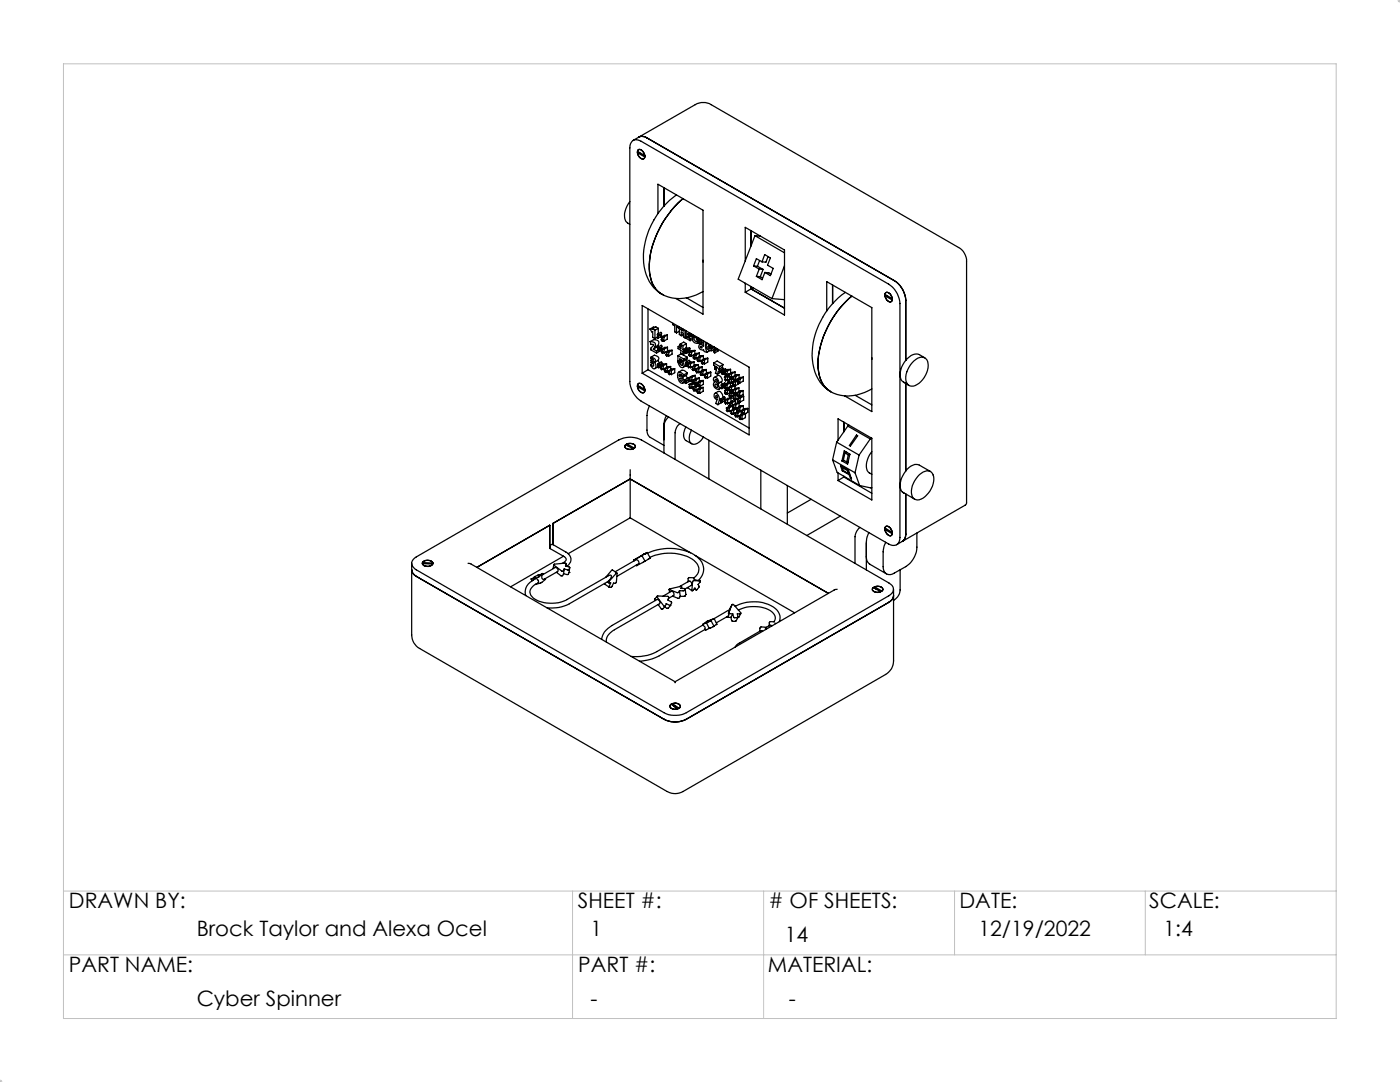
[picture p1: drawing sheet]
<svg xmlns="http://www.w3.org/2000/svg" width="279mm" height="216mm" viewBox="0 0 279 216" stroke-linecap="round" stroke-linejoin="round" font-family="sans-serif">
<defs><g id="words">
<g font-size="4.2">
<text x="13.8" y="181.2">DRAWN BY:</text>
<text x="115.3" y="181.2">SHEET #:</text>
<text x="153.4" y="181.2"># OF SHEETS:</text>
<text x="191.5" y="181.2">DATE:</text>
<text x="229.4" y="181.2">SCALE:</text>
<text x="39.3" y="186.8">Brock Taylor and Alexa Ocel</text>
<text x="117.8" y="186.8">1</text>
<text x="156.6" y="188">14</text>
<text x="195.3" y="186.8">12/19/2022</text>
<text x="232.2" y="186.8">1:4</text>
<text x="13.8" y="193.9">PART NAME:</text>
<text x="115.4" y="193.9">PART #:</text>
<text x="153.2" y="193.9">MATERIAL:</text>
<text x="39.3" y="200.8">Cyber Spinner</text>
<text x="117.8" y="200.8">-</text>
<text x="157.4" y="200.8">-</text>
</g>
</g></defs>
<g fill="none" stroke="#000" stroke-width=".25">
<path d="M126.2 28.1a1.4 1.4 0 0 1 1.8 .1l49.3 28.5a5 5 0 0 1 2.3 3.9v46.6a1.38 1.38 0 0 1-.7 1.5 1.38 1.38 0 0 1-1.6-.2l-49.3-28.5a5 5 0 0 1-2.3-3.9v-46.6a1.77 1.77 0 0 1 .5-1.4zM126.4 28l12.3-7.1a3.2 3.2 0 0 1 3.2 0l49.4 28.5a3.2 3.2 0 0 1 1.6 2.7v48.3l-.2 .4-13.8 7.9M127.2 30.5l1.5 .8a.47 .47 0 0 1-.3 .4 .47 .47 0 0 1-.6-.1l-.4-.5zM127.2 30.5h.5M127.4 29.9a1.17 1.17 0 0 1 1.1 .6 1.17 1.17 0 0 1-.1 1.2 1.26 1.26 0 0 1-1-1.8zM127.4 29.8a1.2 1.2 0 0 1 1.3 1.2l-1.5-.8zM127.5 27.3l.8-.1 .8 .3 49.4 28.5a5 5 0 0 1 2.3 3.9v12M132.5 37.4v3.7M135 38.9a15.6 15.6 0 0 0-6.4 14.3 7.6 7.6 0 0 0 3.5 5.5M125.7 40.2a4 4 0 0 0-.8 4l.8 .6M131.3 42.6v-5.8l9 5.1v20.8l-5.4-3.2M132.1 58.7a5.7 5.7 0 0 1-2.5-5 19 19 0 0 1 6.7-14 19.1 19.1 0 0 0-6.7 14 5.5 5.5 0 0 0 2.8 5.1"/>
<path d="M137 59.4l3.3 1.9M140.3 58.2a8.3 8.3 0 0 1-8.2 .5M148.7 52.1v-6.7l7.9 4.5v13l-7.9-4.6M148.7 56.5v1.8M149.9 57.6l-1.2 .7M149.9 46v3M149.9 57.2v.4M149.9 57.6l6.7 3.9M150.3 57.4l-.4 .2M150.4 53.1l1.1 .6M150.4 53.1h.8M150.7 47l1.1 .1"/>
<path d="M150.7 47l5.9 3.4M150.7 47l-3.4 8.7 6.8 3.9M151 55.1l.7 .1M151.2 53.1l1.1 .7M151.5 53.7l-.5 1.4M151.5 53.7l.8 .1M151.6 52l-.4 1.1M151.7 55.2l.5 .3M152.1 52.2l.5-1.4 1.1 .7-.5 1.4 1.1 .7-.6 1.4-1.1-.6M152.1 52.2l-1.1-.6-.6 1.5M152.3 53.8l-.6 1.4M152.6 54.4l-.5 1.4-1.1-.7"/>
<path d="M152.6 54.4h.8l.5 .3M153.3 51.2l-.4 1.1-.8-.1M154.1 59.6l2.5 .2M156.6 53l-2.5 6.6M166.2 56.9v3.7M168.7 58.3a15.3 15.3 0 0 0-6.5 14.3 7.7 7.7 0 0 0 3.5 5.5M176.6 59l1.5 .9a.48 .48 0 0 1-.4 .3 .48 .48 0 0 1-.5-.1l-.4-.5zM176.8 58.4a1.16 1.16 0 0 1 1.1 .6 1.16 1.16 0 0 1-.1 1.2 1.26 1.26 0 0 1-1-1.8zM176.8 58.4h.4l.5 .3 .4 .9-1.5-.9zM177.1 59h-.5M127.2 77.2l1.5 .8a.46 .46 0 0 1-.4 .4 .46 .46 0 0 1-.5-.2l-.4-.4zM127.2 77.2h.5"/>
<path d="M127.3 76.7a.76 .76 0 0 1 1.2 .4l.2 .6-1.5-.8zM127.4 76.6a1.17 1.17 0 0 1 1.1 .5 1.17 1.17 0 0 1-.1 1.3 1.26 1.26 0 0 1-1-1.8zM128.2 61l21.3 12.3v13.5l-21.3-12.3zM129.3 73.8l-1.1 .7M129.3 73.8l20.2 11.6M129.3 61.7v12.1M129.7 65.7l.4 .5 .1-.1M129.8 68.2l.7-.4a.72 .72 0 0 1 .7 .1 .72 .72 0 0 1 .2 .8l-.1 .2M129.8 68.2l.1 .5h.5v.3a.73 .73 0 0 0-.5 .8l1.1 .6M129.8 68.2h.3a.65 .65 0 0 1 .7 .4 .65 .65 0 0 1-.1 .7M129.9 71.3l.7-.4a.83 .83 0 0 1 .9 .7l-.2 .3M129.9 71.3a.83 .83 0 0 1 .9 .7l-.2 .3"/>
<path d="M129.9 71.9v.5a.45 .45 0 0 1 .5 .2 .45 .45 0 0 1-.1 .5l-.4-.4M129.9 71.6l.1-.1a.43 .43 0 0 1 .3 .7l-.4-.3M129.9 71.3v.3M130 71.6h-.1M130.2 65.6l-.5 .1M130.2 65.6l.5 .3M130.2 66.1v1.2l.5 .3M130.2 66.2h.1M130.3 71.7l-.4 .2M130.3 72.5l-.4 .2M130.4 69.7l.6 .3M130.6 72.3l.2 .2a.57 .57 0 0 1 .1 .7 .57 .57 0 0 1-.6 .3l-.4-.5v-.3"/>
<path d="M130.7 69.3l-.3 .4M130.7 65.9v1.7M130.8 65.2l-.4 .1-.7 .4M130.9 65.2l.5 .3M130.9 65.2l-.7 .4M131 70v.4M131.1 69.3l.1 .1M131.1 69.3l-.7 .4M131.2 67.3l-.5 .3M131.2 67.2l.7-.4 .1 .1-.7 .6M131.2 66.7l.7-.4 .1 .2-.7 .5M131.2 69.9l-.2 .1"/>
<path d="M131.3 71.9l.3 .6M131.3 69.7l.6-.3 .2 .1-.7 .5M131.3 69.3l.6-.4 .2 .1-.7 .6M131.3 72.6l.7-.4 .1 .1v.2l-.7 .4M131.3 73.1l.1 .1v.2zM131.3 73.2l-.6 .4M131.3 71.9l-.7 .4M131.3 68.9l-.2 .4M131.3 68.9l-.6 .4M131.4 65.5v1.1M131.4 67v.1M131.4 65.5l-.7 .4"/>
<path d="M131.5 69.5l.1 .1M131.6 72.8l-.1 .2M131.7 69.9v.2l-.7 .3M131.8 73l.2 .3-.2 .2 .2 .3M131.9 73.1l-.5 .3M131.9 67.3l.2 .3-.2 .2 .3 .3M131.9 69.7l.3 .3-.2 .2 .2 .2M132 73.8l.2-.3 .2 .3M132.1 72.8l-.2-.1-.6 .4M132.2 68.1l.1-.3 .2 .3M132.2 70.4l.1-.2 .2 .2M132.3 73.6l-.3 .2"/>
<path d="M132.4 73v.8M132.4 73h-.6M132.4 67.9l-.2 .2M132.4 70.3l-.2 .1M132.5 67.2v.9M132.5 67.2l-.6 .1M132.5 69.7v.7M132.5 69.7h-.6M132.6 73.6l.2 .2-.2 .2 .2 .3M132.6 73.6l-.2 .2M132.8 74.3l.2-.3 .2 .3M132.9 70.3l.2 .3-.2 .2 .2 .2"/>
<path d="M133 72.6v.7M133 72.6h-.5l-.7 .4M133 72.6l-.6 .4M133.1 71l.1-.2 .3 .2M133.1 74.2l-.3 .1M133.2 66.9v.8l-.7 .4M133.2 73.5v.8M133.2 66.9h-.6l-.7 .4M133.2 66.9l-.7 .3M133.2 73.5l-.6 .1M133.2 69.3v.8l-.7 .3M133.2 69.3h-.6l-.7 .4"/>
<path d="M133.2 69.3l-.7 .4M133.3 70.9l-.2 .1M133.4 74l.2 .3-.2 .2 .2 .3M133.5 70.3v.7M133.5 70.3h-.6M133.5 74.1l-.3 .2M133.6 74.8l.2-.3 .2 .3M133.8 73.1v.7M133.8 73.1l-.5 .1-.7 .4M133.8 73.1l-.6 .4M133.8 74.6l-.2 .2M134 74h-.6"/>
<path d="M134 74v.8M134.1 69.9v.8l-.6 .3M134.1 69.9h-.6l-.6 .4M134.1 69.9l-.6 .4M134.3 64.5v.3l.4 .2v1.2l.3 .2M134.7 73.6v.8l-.7 .4M134.7 73.6h-.6l-.7 .4M134.7 73.6l-.7 .4M135.3 72.2l.4 .9 .6 .2M135.3 71l.7-.4 1.1 .7M135.3 71v1l.4 .2M135.3 72.2l.4 .2"/>
<path d="M135.3 71l1.2 .6M135.4 65.4l-.4-.2v1.2M135.4 65.4l.2-.1v1.4l.4 .3M135.4 65.1v.3M135.4 74.3l.7-.4a1.13 1.13 0 0 1 1.1 .5M135.4 72.1l-.1 .1M135.6 66.1l-.6 .3M135.7 71.9a.92 .92 0 0 1 .6 1.4M135.7 72.2a.39 .39 0 0 1 .4 .2 .39 .39 0 0 1-.1 .5l-.3-.5M135.7 71.9v-.3l.8 .4M135.7 75.5a.34 .34 0 0 1 .4 .2 .34 .34 0 0 1-.2 .4l-.2-.2zM135.7 72.2h.1"/>
<path d="M135.7 68.7l-.4 .5v.4l.6 .3-.1 .6 .5 .3M135.7 68.7l.6 .3M135.9 69v.5l-.3-.1zM135.9 69.2l-.3 .2M135.9 71.7l-.2 .2M135.9 65.5v.3M135.9 72.2l-.2 .2M136 67v-.7l.4 .2v.7l.3 .2M136 74.8l-.4 .2M136.2 65.6l-.3 .2M136.3 76.4l1.1-.6 .1 .1v.2l-.6 .4M136.3 69v.8"/>
<path d="M136.3 69.8l.2 .1M136.3 65.7v.3l-.4-.2M136.4 66.7l-.4 .3M136.5 71.6v.4M136.5 74.8a.88 .88 0 0 0-1.2-.4 1.77 1.77 0 0 0 .8 2.1 .82 .82 0 0 0 .3-.9 .82 .82 0 0 0-.7-.6h-.1v-.4l.8 .6M136.5 74.8l-.1 .4M136.5 69.9l-.1 .1 .1 .2M136.5 70.2l-.2-.1v.7M136.7 75.8l.7-.4 .1 .1v.2l-.6 .4M136.7 65.9v1.5M136.8 74.9l.4 .6M136.8 72.3l.7-.4 .2 .1v.2l-.7 .4"/>
<path d="M136.9 70.2l.7-.4 .1 .1v.2l-.7 .4M136.9 69.8l.7-.4 .1 .1v.1l-.7 .4M136.9 70.4l-.6 .4M136.9 73l-.6 .3M136.9 71.8l.2 .3M136.9 70l-.4 .2M136.9 66v1.5l.8 .5M136.9 70v.2M136.9 67.3l-.2 .1M137 68.6v.8M137 69.4l.2 .1-.7 .4M137 68.6l-.5-.3-.8 .4"/>
<path d="M137 69.4l-.7 .4M137 68.6l-.7 .4M137.1 76h-.2M137.1 69.5v.1M137.1 71.3v.3l-.6 .4M137.1 71.3l-.6 .3M137.2 74.4l-.1 .4-.7 .4M137.2 74.4l-.7 .4M137.2 72.5h.1M137.2 72.6l.2 .3-.2 .2 .2 .3M137.3 66.7v-.2l.4 .3M137.3 66.7l.3 .2"/>
<path d="M137.3 67.3l.4 .3M137.4 72.8l-.4 .2M137.4 66.6l-.1 .1M137.4 70.3l.2 .3-.2 .2 .3 .3M137.4 73.4l.2-.3 .2 .3M137.5 67.2l-.2 .1M137.5 76.7l.2 .3-.2 .2 .2 .3M137.5 75.4l.2 .2-.2 .2 .2 .3M137.6 67.3l-.3-.2v.2M137.6 66.9v.4M137.6 72.4h-.1l-.7 .4M137.7 71.1l.1-.3 .2 .3"/>
<path d="M137.7 73.2l-.3 .2M137.7 77.5l.2-.3 .2 .3M137.7 66.5v.3M137.7 67.6v.4M137.7 76.1l.2-.3 .2 .3M137.8 72.6h-.6M137.8 72.6v.8M137.9 70.9l-.2 .2M138 76l-.3 .1M138 77.3l-.3 .2M138 66.6l-.3 .2M138 70.3v.8"/>
<path d="M138 70.3h-.6M138 67l.4 .2M138 66.7l-.4 .2M138.1 75.3l-.6 .1M138.1 75.3v.8M138.1 76.7v.8M138.1 76.7h-.6M138.1 73.2l.2 .2-.2 .3 .2 .2M138.1 73.2l-.3 .2M138.2 67.7l-.5 .3M138.3 66.8l-.7 .5M138.3 75.9l.2 .2-.2 .3 .2 .2"/>
<path d="M138.3 77.3l.2 .2-.2 .3 .2 .2M138.3 67.3l-.6 .3M138.3 70.9l.2 .2-.2 .3 .2 .2M138.3 70.9l-.3 .2M138.3 75.9l-.2 .2M138.3 77.3l-.2 .2M138.4 76.3l-.9 .4M138.4 76.5l-.3 .2M138.5 72.2v.8M138.5 72.2h-.6l-.7 .4M138.5 72.2l-.7 .4M138.5 76.6l.2-.2 .2 .2"/>
<path d="M138.5 78l.2-.2 .2 .2M138.5 71.6l.2-.2 .2 .2M138.6 73.8l-.3 .1M138.6 67l-.1 .1M138.6 67a.82 .82 0 0 0-.3 1.1 .82 .82 0 0 0 1 .4M138.7 69.9v.8M138.7 73.1v.8M138.7 69.9l-.6 .1-.7 .3M138.7 69.9l-.7 .4M138.7 73.9l-.2-.2-.2 .2M138.7 73.1l-.6 .1M138.7 74.9v.7"/>
<path d="M138.7 76.5v.5M138.7 74.9l-.5 .1-.7 .4M138.7 74.9l-.6 .4M138.8 71.5l-.3 .1M138.8 76.5l-.3 .1M138.8 77.9l-.3 .1M138.9 73.7l.2 .2-.2 .3 .2 .2M138.9 70.8l-.6 .1M138.9 70.8v.8M138.9 75.8v.8M138.9 77.2v.8M138.9 75.8l-.6 .1"/>
<path d="M138.9 77.2l-.6 .1M139 73.8l-.3 .1M139.1 76.3l.2 .3-.2 .2 .2 .3M139.1 77.7l.2 .3-.2 .2 .2 .3M139.1 68.1l.2 .4M139.1 76.9l-.8 .4M139.1 67.3l.1 .2M139.1 71.4l.2 .2-.2 .3 .2 .2M139.2 71.5l-.3 .1M139.2 76.4l-.3 .2M139.2 77.8l-.3 .2M139.2 67.5l-.2 .3-.1-.5a.37 .37 0 0 0-.4 .3 .37 .37 0 0 0 .2 .4l.3 .2 .1-.1"/>
<path d="M139.2 77l-.3 .2M139.3 67.9l-.2 .2M139.3 67.6l-.2 .2M139.3 77.1l.3-.2v.6M139.3 77.1l.2-.3 .2 .3M139.3 78.5l.2-.3 .2 .3M139.3 67.4l-.1 .1M139.3 72.1l.2-.2 .2 .2M139.3 74.2l-.2 .2M139.4 67.6l.1-.1a.55 .55 0 0 0-.1 .7 .55 .55 0 0 0 .7 .2l-.2-.7M139.4 72.7v.6M139.4 72.7l-.6 .1-.7 .4"/>
<path d="M139.4 72.7l-.7 .4M139.5 73.6v.8M139.5 74.4l-.3-.3-.1 .3M139.5 73.6l-.6 .1M139.5 67.8a.29 .29 0 0 1 .3 .1 .29 .29 0 0 1 0 .4l-.3-.2zM139.5 68.4l-.2 .1M139.6 70.4v.8M139.6 75.4v.7M139.6 70.4l-.6 .1-.7 .4M139.6 75.4l-.6 .1-.7 .4M139.6 70.4l-.7 .4M139.6 75.4l-.7 .4"/>
<path d="M139.6 78.3l-.3 .2M139.6 72l-.3 .1M139.7 77.7h-.6M139.7 77.7v.8M139.7 71.3v.8M139.7 76.3v.8M139.7 71.3l-.6 .1M139.7 76.3h-.6M139.7 74.2l.2 .2-.2 .2 .2 .3M139.7 74.2l-.2 .2M139.9 68.6l-.2 .1M139.9 74.9l.2-.3 .2 .3"/>
<path d="M140 71.9l.2 .2-.2 .3 .2 .3M140 72l-.3 .1M140.1 73.2v.7M140.1 73.2l-.6 .1-.6 .4M140.1 73.2l-.6 .4M140.2 74.8l-.3 .1M140.3 68l.1 1-.5-.3a.59 .59 0 0 0-.4 .7 .59 .59 0 0 0 .7 .5h.2a.58 .58 0 0 0 .7 .4M140.3 74.1v.8M140.3 74.1l-.6 .1M140.3 77.3v.8l-.6 .4M140.3 77.3h-.5l-.7 .4M140.3 77.3l-.6 .4"/>
<path d="M140.4 70.9v.8M140.4 75.9v.8l-.7 .4M140.4 70.9l-.6 .1-.7 .4M140.4 75.9l-.6 .1-.7 .3M140.4 70.9l-.7 .4M140.4 75.9l-.7 .4M140.4 68.3l-.4 .2M140.4 72.5l-.2 .2M140.6 74.7l.2 .3-.2 .2 .2 .3M140.6 71.9h-.6M140.6 71.9v.7M140.6 72.6l-.2-.2-.2 .3"/>
<path d="M140.6 74.7l-.3 .2M140.8 75.5l.2-.3 .2 .3M140.9 68.3a2.47 2.47 0 0 0 .2 2M141 73.7l-.7 .4M141 73.7v.8M141 73.7l-.6 .1-.7 .4M141 75.3l-.2 .2M141.2 74.6l-.6 .1M141.2 74.6v.9M141.2 68.5l-.1 .1M141.3 71.5h-.6l-.7 .4M141.3 71.5v.7l-.7 .4"/>
<path d="M141.3 71.5l-.7 .4M141.3 68.5a.74 .74 0 0 0-.4 .8 .74 .74 0 0 0 .6 .6l.6 .1-.4-.5M141.5 68.8l.4 .3a.28 .28 0 0 1-.3 0 .28 .28 0 0 1-.1-.3zM141.7 70l-.6 .3M141.8 68.8l.3 .5-.1 .2-.6-.4a.29 .29 0 0 0-.1 .4 .29 .29 0 0 0 .4 0M141.9 74.3v.7l-.7 .5M141.9 74.3h-.6l-.7 .4M141.9 69.5h-.2M141.9 74.3l-.7 .3M142.1 69.5l.4-.2 .2 .2M142.5 72.4v.5l.6 .4v.2l-.5-.2M142.5 69.7l-.5 .3"/>
<path d="M142.5 72.4l.6-.4 1.2 .7M142.5 72.4l1.2 .7M142.5 70.1l.7-.4 .1 .1v.2l-.6 .4M142.5 75.4a.82 .82 0 0 1 .8 1.2h-.1l.3 .7v.3a.85 .85 0 0 1-.9-.3 .85 .85 0 0 1 0-1.1l-.2-.4zM142.6 73.3v.4l.4 .1-.2 .7 .4 .2M142.8 75.7l.2 .1a.27 .27 0 0 1 .2 .2 .27 .27 0 0 1-.2 .3 .35 .35 0 0 1-.2-.6zM142.8 76.7a.49 .49 0 0 1 .4 .6 .46 .46 0 0 1-.4-.6zM142.8 69.4l-.3 .2M142.8 73.1l-.2 .2M142.9 79a.22 .22 0 0 1 .3 .1 .22 .22 0 0 1-.3 .3zM143.1 69.6l-.4 .3M143.2 75a.82 .82 0 0 1 .8 1.2l-.7 .4"/>
<path d="M143.2 74.9l-.6 .4M143.3 78.1l-.6 .4M143.4 78.1a.94 .94 0 0 1 .9 1.2M143.4 73.7l.3 .2M143.6 79.8a.92 .92 0 0 0-1-1.2 .79 .79 0 0 0 .5 1.1l-.3 .8 .5 .3M143.6 79.8l-.3 1M143.7 73.1l-.3 .6M143.7 73.9v.4M143.7 74.3l-.3-.2-.2 .6M143.8 79.7l-.2 .1M143.9 79.6l.7-.4 .1 .1v.1l-.7 .4M143.9 74.2l-.7 .5"/>
<path d="M143.9 76.2l.3 .5M143.9 76.8l.2 .1v.2zM143.9 77.3l.2 .1v.1zM143.9 77.4l-.4 .3M144 74.1l-.3 .2M144.1 73.3l.3 .2M144.1 73.3l-.7 .4M144.1 79.8v.1M144.3 77v.1M144.3 72.7l-.2 .6M144.3 72.7l-.6 .4M144.4 73.5v.3"/>
<path d="M144.4 73.5l-.7 .4M144.5 76.8l.2 .2-.2 .3M144.5 76.8l-.4 .3M144.5 77.3l-.4 .2M144.5 77.3l.2 .2M144.6 74.2l-.5 .2M144.6 76.9l-.7 .4M144.6 75.2l.2 .3-.2 .2 .2 .3M144.6 77.9l.2 .3-.2 .2 .2 .3M144.6 79.9l.2 .2-.2 .3 .2 .2M144.6 74.5l-.4 .2M144.7 79.9l-.7 .4"/>
<path d="M144.7 79.8l-.1-.2-.7 .4M144.7 77.5l.2-.2 .2 .2M144.7 74.9l.2-.3 .2 .3M144.8 76l.2-.3 .2 .3M144.8 78.7l.2-.3 .2 .3M144.8 76.6l-.2-.2-.7 .4M144.9 73.9l-.2-.3-.6 .4M145 74.7l-.3 .2M145 77.4l-.3 .1M145.1 75.8l-.3 .2M145.1 78.5l-.3 .2M145.1 76.8h-.6"/>
<path d="M145.1 76.8v.7M145.1 74.1h-.6l.2 .3-.2 .2 .2 .3M145.1 74.1v.8M145.2 75.2h-.6M145.2 75.2v.8M145.2 77.9v.8M145.2 77.9h-.6M145.2 79.8v.8M145.2 79.8l-.6 .1M145.4 77.3l.2 .3-.2 .2 .2 .3M145.4 75.8l.2 .2-.2 .3 .2 .2M145.4 77.4l-.3 .1"/>
<path d="M145.4 74.7l.2 .2-.2 .3 .2 .2M145.4 74.7l-.3 .2M145.4 75.8l-.2 .2M145.5 76.4l-1 .4M145.5 78.5l.2 .2-.2 .3 .2 .2M145.5 78.5l-.3 .2M145.5 77.7l-.3 .2M145.5 77.5l-.9 .4M145.6 74.8l-1 .4M145.6 76.5l-.5 .3M145.6 78.1l.2-.2v.3M145.6 78.1l.2-.3 .2 .3"/>
<path d="M145.6 76.5l.2-.2 .2 .2M145.6 75l-.4 .2M145.8 76.4v.7M145.8 73.7h-.6l-1 .6M145.8 73.7v.8M145.8 73.7l-.7 .4M145.8 75.3v.2M145.8 76.4l-.2 .1M145.9 79.4v.8M145.9 79.4l-.6 .1-.7 .4M145.9 75.2l-.3 .2M145.9 79.4l-.7 .4"/>
<path d="M145.9 79.1l-.2 .1M146 75.4l-.2-.3-.2 .3M146 74.6l-.6 .1M146 74.6v.8M146 75.7v.8M146 77.3v.8M146 75.7l-.6 .1M146 77.3h-.6M146.1 78.4v.8M146.1 79.2l-.2-.2-.2 .2M146.1 78.4l-.6 .1M146.2 76.2l.2 .3-.2 .2 .2 .3"/>
<path d="M146.2 77.9l.2 .2M146.2 75.2l.2 .2-.2 .3 .2 .2M146.2 78.4l.2 .2M146.2 78.3l-.1 .1M146.3 75.2l-.3 .2M146.3 76.3l-.3 .2M146.3 77.9l-.3 .2M146.3 79l.2 .2-.2 .3 .2 .2M146.3 76.9h-.2l-.7 .4M146.3 79.1l-.2 .1M146.4 78.1l-.9 .4M146.4 75.4l-1 .4"/>
<path d="M146.4 75.5l-.4 .2M146.4 77l.2-.3 .2 .3M146.4 78.1l-.2 .3M146.4 75.9l.2-.2 .2 .2M146.5 76.9h.1M146.5 79.7l.2-.2 .2 .2M146.6 75.8v.2M146.6 76.9v.7M146.6 76.8l-.2 .2M146.6 76.9l-.6 .4M146.7 74.2v.7M146.7 74.2l-.6 .1-.7 .4"/>
<path d="M146.7 75.8l-.3 .1M146.7 74.2l-.7 .4M146.7 78.4l-.3 .2M146.7 78.5v.2M146.8 76.2v.8M146.8 80v.6M146.8 80h-.6l-.7 .4M146.8 76.2h-.6M146.8 79.6l-.3 .1M146.8 80l-.7 .4M146.8 75.9l-.6 .3M146.8 77.8l-.6 .1"/>
<path d="M146.8 77.8v.8M146.8 78.6l-.2-.2-.2 .2M146.8 75.1l-.6 .1M146.8 75.1v.8M146.9 78.9v.8M146.9 78.9l-.6 .1M147 78.4l.2 .2M147.1 75.7l.2 .3-.2 .2 .2 .2M147.1 78.4l-.3 .2M147.1 75.7l-.3 .2M147.1 79.5l.2 .2-.2 .3 .3 .3M147.1 78.8l-.2 .1"/>
<path d="M147.2 75.8h-.3M147.2 79.6l-.3 .1M147.2 78.6l-.9 .4M147.2 75.9l-.4 .3M147.2 79.1l.2-.3 .2 .3M147.2 78.6l-.1 .3 .1 .2M147.4 76.3v.3l-.6 .4M147.5 77.4v.7M147.5 77.4l-.6 .1-.7 .4M147.5 77.4l-.7 .4M147.5 74.8l-.7 .3M147.5 74.8v.7"/>
<path d="M147.5 74.8h-.6l-.7 .4M147.5 79v.3M147.5 79l-.3 .1M147.6 76.3l-.3 .1M147.6 78.3l-.6 .1M147.6 78.3v.8M147.7 76.4l-.2-.2-.2 .2M147.7 75.6l-.6 .1M147.7 75.6v.8M147.7 79.4l-.6 .1M147.7 79.4v.8M148.3 77.9v.8l-.7 .4"/>
<path d="M148.3 77.9l-.6 .1-.7 .4M148.3 77.9l-.7 .4M148.3 75.2l-.6 .4M148.3 75.2v.8l-.6 .4M148.3 75.2l-.6 .1-.6 .4M148.4 79.1v.7l-.7 .4M148.4 79.1h-.6l-.7 .4M148.4 79.1l-.7 .3M165 62.1v-5.9l9 5.2v20.7l-5.4-3.1M165.7 78.1a6.1 6.1 0 0 1-2.5-5.5 19.2 19.2 0 0 1 6.8-13.5 18.8 18.8 0 0 0-6.7 14.3 5.7 5.7 0 0 0 2.5 4.8M170.7 78.9l3.3 1.9M174 77.6a8.4 8.4 0 0 1-8.3 .5"/>
<path d="M180.3 76.3l1.1 .6M180.7 71.9h.1M180.8 71.9a4 4 0 0 0-.9 4l.9 .5M180.8 76.6v17.4a4 4 0 0 0-.9 4l.6 .5M182.1 72.4a1.97 1.97 0 0 1 2.7-.8 3.1 3.1 0 0 1-.4 3.8 3 3 0 0 1-2.8 1.6 2.08 2.08 0 0 1-.6-2.8zM184.6 71.4a2.22 2.22 0 0 0-2-.7l-.8 .2-1 1M124.8 88.8a1.34 1.34 0 0 1 2 .2 1.23 1.23 0 0 1-2.1 .2zM124.9 88.7l1.5 .9h-1a.55 .55 0 0 1-.6-.2 .55 .55 0 0 1 .1-.7zM125.1 88.6l1-.1a.55 .55 0 0 1 .6 .3 .55 .55 0 0 1-.1 .6zM125.1 88.6l.2 .4M125.8 93.7v9.6M129.6 81l-.4 1.2-.1 3.6a1.6 1.6 0 0 0 .7 1.5l2.7 1.6"/>
<path d="M133 82.9l-.5 1.6v5.9M133.5 83.2a2.5 2.5 0 0 0-1 1.9M135.7 84.5a2.38 2.38 0 0 0-1 1.9v5.3M136.9 85.2a2.11 2.11 0 0 0 0 2.7l1.1 .6M138 85.8a2.11 2.11 0 0 0 0 2.7 2.09 2.09 0 0 0 2.4-1.3M141.5 87.8v7.8M143.9 80.3l-.6 .5M145 81.4l.1 .2-.1 .3 .2 .2M145.1 80.4l-.3 .2M145.2 82.1l.1-.2 .2 .2M145.2 80.6l-.2-.3-.2 .3M145.4 82l-.2 .1"/>
<path d="M145.5 80.4l.2 .2-.2 .3 .2 .2M145.5 80.4l-.3 .2M145.5 81.4v.7M145.5 81.4h-.5M145.6 81l-.6 .4M145.7 81.1l.2-.2 .2 .2M145.8 82l.2 .2-.2 .2 .3 .3M145.8 82l-.3 .1M145.9 81l-.2 .1M146 81.1l-.5 .3M146.1 80.4h-.6M146.1 80.4v.7"/>
<path d="M146.2 81v.7M146.2 80.9l.2 .2-.1 .3 .1 .2M146.3 82.6l-.2 .1M146.3 81l-.2 .1M146.4 82.7l-.2-.3-.1 .3M146.4 81.9l-.6 .1M146.4 81.9v.8M146.4 81.6l.2-.2 .2 .2M146.4 81.6l-.6 .4M146.6 82.4l.3 .3-.3 .2 .3 .3M146.7 82.5l-.3 .2M146.7 81.5l-.3 .1"/>
<path d="M146.8 81.5l-.3 .1M146.8 80.8v.8M146.8 80.8l-.6 .1M146.9 83.2l.1-.3 .2 .3M147.1 81.5v.7M147.1 81.5h-.2M147.1 81.4l.2 .2-.2 .3 .2 .2M147.1 83l-.2 .2M147.1 81.5l-.7 .4M147.1 81.4l-.3 .2M147.2 82.4h-.6M147.2 82.4v.8"/>
<path d="M147.3 82.1l-.7 .3M147.5 80.4v.7M147.5 80.4l-.6 .1-.7 .4M147.5 83l.2 .2-.2 .3 .2 .2M147.5 80.4l-.7 .4M147.5 83l-.3 .2M147.6 82l-.3 .1M147.6 80.1l-.2 .2M147.6 82l-.2 .1M147.7 81.3v.8M147.7 82.1l-.2-.3-.2 .3M147.7 81.3l-.6 .1"/>
<path d="M147.7 80.2l-.2-.2-.1 .3M147.7 83.7l.2-.2 .2 .2M147.8 82h.1M147.9 82v.7M147.9 82l-.7 .4M148 81.9l.2 .3-.2 .2 .2 .3M148 82l-.3 .1M148 83.6l-.3 .1M148.1 82.9v.8M148.1 82.9l-.6 .1M148.1 82.6l-.6 .4M148.3 80.9v.8"/>
<path d="M148.3 80.9l-.5 .1-.7 .4M148.3 80.9l-.6 .4M148.4 82.6h-.1M148.4 82.5l-.2 .2M148.6 81.9v.8l-.3-.3-.1 .3M148.6 81.9h-.6M148.8 82.5h.1M148.8 82.5v.8l-.7 .4M149.2 81.5v.8l-1.1 .6M149.2 81.5h-.6l-.6 .4M149.2 81.5l-.6 .4M151.8 93.8v7.7"/>
<path d="M157.1 96.9v7.7M161.9 99.6l-4.8 2.8M166.2 91.8l4.4 2.5M166.2 91.8l.9 2.5 4.5 2.6M167 88.2l4.5 2.6M167 88.2l-.8 3.6M167.3 94.4v1.5M168 93.3l.3 .6 1.1 .6M168 93.3l1.2 .6M168.1 93.9l-.4-.9 1.6 .8 .6 1.8-.2-.2M168.1 93.9l1.4 .8M168.1 93.2l-.1 .1"/>
<path d="M168.2 93.8l-.1 .1M168.4 95.2l-1.1 .7M168.4 84.2v1.9M168.4 95v.2M168.4 95.2l5.6 3.2M168.4 91.9l-.4 .1M168.5 90l1.1 .6-.4 2-1.2-.6zM168.6 95.1l-.2 .1M168.6 90.4l-.3 1.4 .7 .4M168.6 90.4l.7 .4M168.8 90.2v.1M169 92.2l.2 .1"/>
<path d="M169.1 90.3l-.5 .1M169.2 93.9l.2 .6M169.2 85l4.5 2.6M169.2 85l-2.2 3.2M169.3 92.1l-.3 .1M169.3 93.8l-.1 .1M169.3 90.8l-.3 1.4M169.4 84.8l-.2 .2M169.5 94.7l.2 .7M169.5 94.4l-.1 .1M169.6 90.7l-.3 .1M169.6 94.6l-.1 .1"/>
<path d="M169.9 95.3l-.2 .1M170.6 94.3l1 2.6M170.9 86.8l.3 .2-1.5 2-.2-.1zM170.9 86.8l.2 .2M171.5 90.8l-.9 3.5M171.6 96.9l2.4 .4M173.7 87.6l-2.2 3.2M174 87.5l-.3 .1M174 90.1a3.6 3.6 0 0 0-.7 4.1l.7 .5M174 87.5v12.3l-6.7-3.9M174 87.5l-6.7-3.9v4.2M180.1 98.2l2.4 1.4"/>
<path d="M180.8 98.6v8a1.6 1.6 0 0 1-.7 1.4M180.8 93.9a2.39 2.39 0 0 1 2.7-1.1l2.2 1.3M183.5 94.7l.4-.3a1.4 1.4 0 0 1 1.4-.4 1.4 1.4 0 0 1 1 1.1 4.4 4.4 0 0 1-3.2 4.7 1.62 1.62 0 0 1-1.1-2.4l.5-1.4zM82.2 112.4v14.3a3.1 3.1 0 0 0 1.5 2.7l49.4 28.5a3.2 3.2 0 0 0 3.2 0l40.4-23.3a3.1 3.1 0 0 0 1.6-2.7v-14.3M82.2 113.7l.1 .5 .8 .8 49.4 28.5a4.9 4.9 0 0 0 4.5 0l40.4-23.3a1.72 1.72 0 0 0 .9-1.3M82.7 111.4l40.8-23.6a4.9 4.9 0 0 1 4.5 0l49.4 28.5a1.36 1.36 0 0 1 .9 1.3 1.36 1.36 0 0 1-.9 1.3l-40.4 23.3a4.9 4.9 0 0 1-4.5 0l-49.4-28.5a1.31 1.31 0 0 1-.9-1.1 1.31 1.31 0 0 1 .5-1.2zM84.3 112.5h2.1a1.28 1.28 0 0 1-2.1 0zM84.3 112.3a1.32 1.32 0 0 1 2.1 .1M84.3 112.3l.2 .2M84.3 112.3l2.1 .1M84.5 112a1.3 1.3 0 0 1 1.9 .4 1.17 1.17 0 0 1-1.1 .6 1.17 1.17 0 0 1-1-.7zM86.4 112.4l-.2 .1"/>
<path d="M93.4 112.4l.7 .2 40.6 23.4M105 118.9a2.52 2.52 0 0 1 1.4-3.2l.5-.2a.58 .58 0 0 1 .5 .8 2.08 2.08 0 0 0-1.6 2.2 4.2 4.2 0 0 0 3.9 1.9l1.8-.1 1.5-.5 8.5-4.9a.33 .33 0 0 1 .5-.1 .33 .33 0 0 1-.1 .5l-.6 .8-7.7 4.4a7.5 7.5 0 0 1-4.4 .8M106 115.5l.2 .4M106.6 115.1l.2 .1-.8 .3M106.6 115.1l.1 .1M108.2 114.7l2.6-1.5a.54 .54 0 0 1 .5 .9l-2.7 1.5a.48 .48 0 0 1-.5-.3 .48 .48 0 0 1 .1-.6zM108.3 114.4l-.8 .7-1.5 .4M108.3 114.4l-1.7 .7M108.3 114.4l.1 .2M108.8 115.5l.1 .1-.8 .7-1.2 .3M109.7 109.2l.2-.4 .4-.2 2.7 1.6a1.54 1.54 0 0 1 1 1.3 1.54 1.54 0 0 1-.9 1.5M109.7 109.2l.1 .3 2.7 1.5a.63 .63 0 0 1 .5 .6 .63 .63 0 0 1-.5 .7l-.3 .1"/>
<path d="M109.7 109.2v-4.4l-14.5 8.4M110.4 108.7v-4.3l15.4-8.8 39.5 22.8M110.5 112.7l-.1 .8M111.1 114.2l.9 .7h.3l.2-.4M112.5 111l-10.6 6.1M112.6 113.5l-.1 1M113 112.5l-.1 .4 .8 .4M113 112.5l-.2-.1-2.3 .2 1.6 1.4 .3-.1 .2-.4M113 112.5v.5M113.6 114.2l-.3 .5-.8-.2M113.6 114.2h.1M113.7 113.3l-.2 .4-.9-.2"/>
<path d="M113.7 113.3l-.1 .9M120.7 116.4l.9 .8M121.2 116.1l.3 .2M122.8 114.1l4.1-2.4a.55 .55 0 0 1 .5 .8l-4.3 2.5M123 114.4h.2l-.2 1.9h-.6l-.4 .9h-.4l.3-.9h-.4v-.3zM123.1 114.3l-1-.6-1.2 1.5M125.8 103.3l-12.4 7.2M125.8 103.3l12 7M126.4 111.8l.1 .1M128.1 110.8l.6 1.2M128.7 110.5l-2.3 1.3 1.7-1M128.7 110.5l-.3 .1"/>
<path d="M128.7 110.5h.1M128.7 110.5l.5-.3-1.1 .6M128.7 112l-1.6 .9-.1-.2M129.2 110.2l.6 1.2M129.2 110.4a10.2 10.2 0 0 1 9.8 .6 2.93 2.93 0 0 1 .3 4.8M129.7 111.2a9.2 9.2 0 0 1 8.8 .6 2.03 2.03 0 0 1-.1 3.6M129.8 111.4l-1.1 .6M129.8 111.4h.1M131.2 119l-.6 .6 .2 .2M131.2 118.9l2.2 .2 .1 .1-.2 .5 .8 .5-.3 .6-.8-.4-.2 .5-.3 .1-1.3-1.8zM132.3 119l1.6-1a.54 .54 0 0 1 .5 .8l-1 .6M133.5 117.6l.1 .6"/>
<path d="M134.2 119l1.1 .4 .2-.1 .2-.3M135.6 117.1l1.9-1.1a.55 .55 0 0 1 .5 .8l-1.3 .7M135.6 117.9l.1 1.1M136 117.1l-.1 .3 .8 .1M136 117.1l-.2-.1-2.3 .6 1.7 .7 .3-.1 .1-.3M136 117.1l.1 .3M136.7 117.5l-.3 .4h-.8M136.7 117.5l.2 1.1-.2 .3-1 .1M137.2 117.2l.9 .7M138.5 115.4a1.04 1.04 0 0 0 1.1 .4M138.5 115.3h-1l-.2 .1v.7M138.6 117.5l.3 .2"/>
<path d="M138.7 110.8l19.9 11.5M139.6 115.8h.1M139.6 115.8l.1 .1M139.7 115.9h-1.3l-.1 .1-.2 1.8 .2 .1 .4-.6 .2 .4M139.7 115.9v.2l-.4 .5 .2 .6-.6 .5M167.1 117.6l-.6 .1-31.8 18.3M167.7 103l-6.7 3.9M171.6 105.2a2.68 2.68 0 0 0-1 1.9v5.3M172.9 111.1a1.6 1.6 0 0 0 .7 1.5l3.3 1.9M173.4 106.3l-.4 1.2-.1 .7v5.5M174.2 117.3a1.36 1.36 0 0 1 2 .3 1.32 1.32 0 0 1-2.1 .1zM174.3 117.2l1.5 .9-.6 .1-.7-.1a.48 .48 0 0 1-.4-.4 .48 .48 0 0 1 .2-.5z"/>
<path d="M174.5 117.1l1-.1a.55 .55 0 0 1 .6 .3 .55 .55 0 0 1-.1 .6zM174.5 117.1l.2 .4M176.6 105.7l1.5 .8-.1 .2a.86 .86 0 0 1-1.3-.7zM176.6 105.7h.5M176.7 105.2a.76 .76 0 0 1 1.2 .5l.2 .5-1.5-.8zM176.8 105.1a1.16 1.16 0 0 1 1.1 .6 1.16 1.16 0 0 1-.1 1.2 1.26 1.26 0 0 1-1-1.8zM179.6 113.7v4a2.44 2.44 0 0 1-1.3 2.1M183 106.4v2.8a4.9 4.9 0 0 1-2.2 3.9l-2.3 1.2a1.37 1.37 0 0 1-1.6 .2 1.37 1.37 0 0 1-.7-1.4l.1-3.4 .4-1.5M120.1 127.6a3.7 3.7 0 0 1 2-2.8l9-5.2a.58 .58 0 0 1 .5 .9l-9 5.2a2.43 2.43 0 0 0-1.6 2.4M131.3 120.6l.8 1 .7-.6M133.8 120.8l-.6 .6-.6-.3M134.7 136v.2"/>
<path d="M140.2 124.6l.1 .2a.53 .53 0 0 1 .4 .7l.1 .2 .7-.3M140.3 124.7l-9.2 5.3a8.5 8.5 0 0 1-5.1 1M140.7 125.6l-9.4 5.4-1.8 .7-1.9 .2M141 124.2l-.8 .4M141 124.2l.5 1.2M141.9 123.8l.6-.4-1.4 .6-.9 .6M141.9 123.8l-.9 .4M141.9 123.8l.6 1.2-1 .4M145.1 123l.1 .2h.7M145.4 122.3l-.1 .6-2.4 1.4M145.4 122.3l.3-.7-3.2 1.8 .6 1.2-.6 .3M145.5 122.2l.1 .2 .6 .1"/>
<path d="M145.5 122.2l-.1 .1M145.9 123.2l.3 .8h.7l.4-.8M146.1 120.7l.3-.1 1.4 1.7v.2h-.7l.1 .8-.7-.1-.3-.7M146.1 120.7l-.5 .9M146.1 120.7l-.6 1.5M146.2 122.5l-.3 .7M146.7 121a7.5 7.5 0 0 1 8.3 .7l.3 .4a2.06 2.06 0 0 1 .2 1.9M147.4 121.7a6.8 6.8 0 0 1 6.7 .4 1.32 1.32 0 0 1 .3 2l-.7-.1-.2 .9M147.8 122.4l-.3 .8h-.3M152.2 126l-.4-.2-4.5 2.6-.6 .7M153 125.2l-1.2-.1-.1 .2-.1 .7M154.1 124.9l-.3-.2-.2 .1-.8 .5 .2 .2"/>
<path d="M154.7 124.3l.1 .1M133.8 140.7l.1-.2 1.4 1h-1a.54 .54 0 0 1-.5-.8zM133.8 140.7a1.29 1.29 0 0 1 2 .2 1.18 1.18 0 0 1-1.1 .6 1.18 1.18 0 0 1-1-.6zM134.2 140.4a.94 .94 0 0 1 1-.1 .94 .94 0 0 1 .5 .9l-.2 .1zM134.2 140.4l.2 .5M134.5 140.9h.1M134.5 140.9l.7 .5"/>
<circle cx="131.2" cy="66.9" r=".15"/>
<circle cx="131.2" cy="67.3" r=".15"/>
<circle cx="131.3" cy="69.9" r=".13"/>
<circle cx="131.3" cy="72.8" r=".13"/>
<circle cx="131.3" cy="69.4" r=".13"/>
<circle cx="136.8" cy="75.9" r=".13"/>
<circle cx="136.8" cy="76.4" r=".13"/>
<circle cx="136.9" cy="72.4" r=".15"/>
<circle cx="136.9" cy="72.9" r=".13"/>
<circle cx="136.9" cy="69.9" r=".13"/>
<circle cx="136.9" cy="70.4" r=".13"/>
<circle cx="139.9" cy="69.3" r=".17"/>
<circle cx="142.5" cy="70.3" r=".13"/>
<circle cx="142.5" cy="69.8" r=".13"/>
<circle cx="143.9" cy="79.7" r=".13"/>
<circle cx="144.1" cy="74.1" r=".15"/>
<circle cx="144.1" cy="74.6" r=".15"/>
<circle cx="143.9" cy="80.2" r=".13"/>
</g>
<g fill="none" stroke="#c0c0c0" stroke-width=".2">
<path d="M279.3 0l.1 .1M279.4 -.1v.6M279.4 0l-.4 .4M12.7 12.7h254v190.5h-254zM278.9 0h.5M12.7 177.8h254M114.3 177.8v25.4M152.4 177.8v25.4M190.5 177.8v12.7M228.6 177.8v12.7M12.7 190.5h254M-.1 215.9h.6"/>
<path d="M0 215.8l.1 .1M0 215.4v.5M.4 215.5l-.4 .4"/>
</g>
<use href="#words"/>
</svg>
